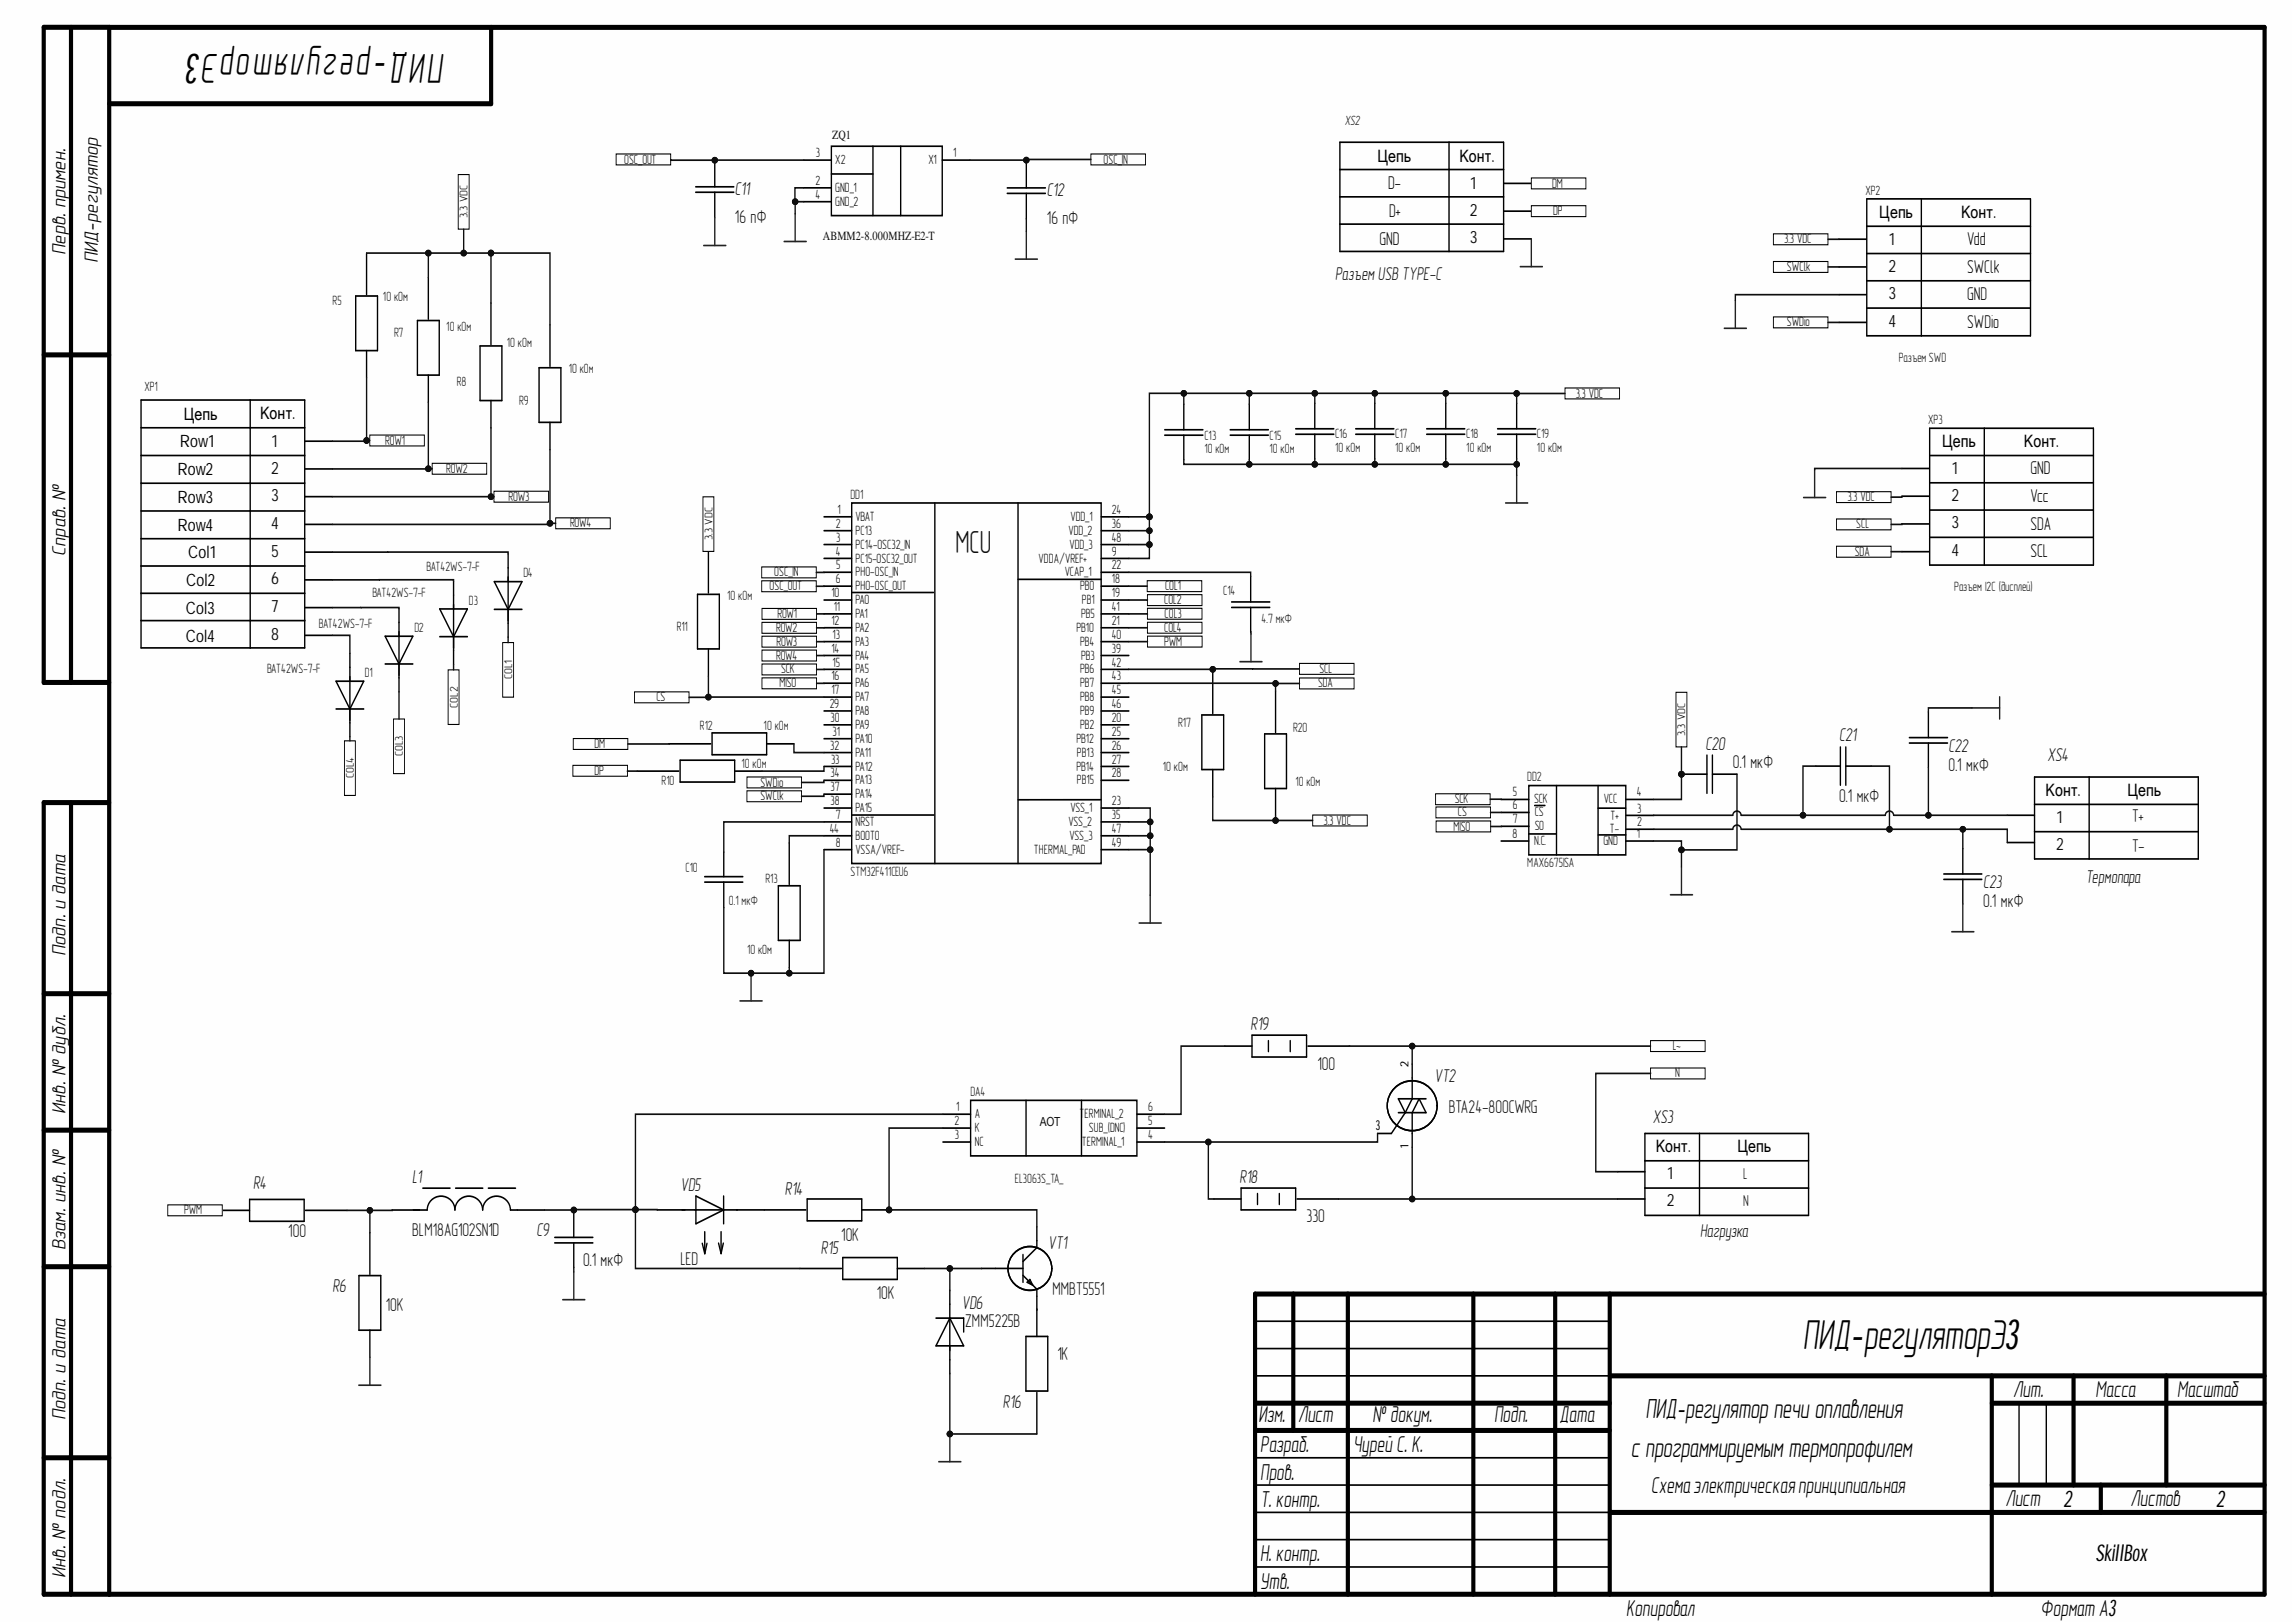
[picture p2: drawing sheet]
<svg xmlns="http://www.w3.org/2000/svg" width="420mm" height="297mm" viewBox="0 0 420 297" stroke-linecap="round" stroke-linejoin="round" font-family="sans-serif">
<defs><g id="words">
<g font-size="7.8">
<text x="81.5" y="9.8" transform="rotate(-180 81.5 9.8)">ПИД-регуляторЭ3</text>
<text x="330" y="246.9">ПИД-регуляторЭ3</text>
</g>
<text font-size="5.8" fill="#0e0e0e" x="174.9" y="101.3">MCU</text>
<g font-size="5.1">
<text x="301.3" y="259.5">ПИД-регулятор печи оплавления</text>
<text x="298.6" y="266.6">с программируемым термопрофилем</text>
</g>
<g font-size="4.3">
<text x="368.6" y="255.7">Лит.</text>
<text x="383.6" y="255.7">Масса</text>
<text x="398.6" y="255.7">Масштаб</text>
<text x="230.4" y="260.3">Изм.</text>
<text x="237.7" y="260.3">Лист</text>
<text x="251.3" y="260.3">№ докум.</text>
<text x="273.5" y="260.3">Подп.</text>
<text x="285.5" y="260.3">Дата</text>
<text x="230.7" y="265.8">Разраб.</text>
<text x="247.7" y="265.8">Чурей С. К.</text>
<text x="230.7" y="270.8">Пров.</text>
<text x="230.7" y="275.8">Т. контр.</text>
<text x="302.3" y="273.3">Схемаэлектрическаяпринципиальная</text>
<text x="367.2" y="275.7">Лист</text>
<text x="377.8" y="275.8">2</text>
<text x="390.1" y="275.7">Листов</text>
<text x="405.7" y="275.8">2</text>
<text x="230.7" y="285.8">Н. контр.</text>
<text x="383.6" y="285.8">SkillBox</text>
<text x="230.7" y="290.8">Утв.</text>
<text x="297.7" y="295.8">Копировал</text>
<text x="373.6" y="295.8">Формат А3</text>
</g>
<g font-size="3.6">
<text x="12" y="46.6" transform="rotate(-90 12 46.6)">Перв. примен.</text>
<text x="17.9" y="48.2" transform="rotate(-90 17.9 48.2)">ПИД-регулятор</text>
<text x="12" y="101.8" transform="rotate(-90 12 101.8)">Справ. №</text>
<text x="12" y="175" transform="rotate(-90 12 175)">Подп. и дата</text>
<text x="12" y="203.9" transform="rotate(-90 12 203.9)">Инв. № дубл.</text>
<text x="12" y="228.8" transform="rotate(-90 12 228.8)">Взам. инв. №</text>
<text x="12" y="260" transform="rotate(-90 12 260)">Подп. и дата</text>
<text x="12" y="288.8" transform="rotate(-90 12 288.8)">Инв. № подл.</text>
</g>
<g font-size="3.4" fill="#0e0e0e">
<text x="134.6" y="35.7">C11</text>
<text x="191.7" y="36">C12</text>
<text x="134.6" y="40.8">16 пФ</text>
<text x="191.7" y="41">16 пФ</text>
<text x="244.4" y="51.3">Разъем USB TYPE-C</text>
<text x="312.3" y="137.2">C20</text>
<text x="336.7" y="135.7">C21</text>
<text x="356.8" y="137.6">C22</text>
<text x="317.3" y="140.5">0.1 мкФ</text>
<text x="356.8" y="141.1">0.1 мкФ</text>
<text x="374.9" y="139.2">XS4</text>
<text x="336.7" y="146.8">0.1 мкФ</text>
<text x="390.3" y="150.5">T+</text>
<text x="390.3" y="155.9">T-</text>
<text x="381.9" y="161.7">Термопара</text>
<text x="363.1" y="166.1">0.1 мкФ</text>
<text x="363.1" y="162.5">C23</text>
<text x="229" y="188.5">R19</text>
<text x="241.2" y="195.8">100</text>
<text x="262.6" y="198">VT2</text>
<text x="265.2" y="203.7">BTA24-800CWRG</text>
<text x="302.6" y="205.5">XS3</text>
<text x="46.3" y="217.6">R4</text>
<text x="75.4" y="216.5">L1</text>
<text x="124.6" y="217.9">VD5</text>
<text x="143.7" y="218.7">R14</text>
<text x="226.9" y="216.5">R18</text>
<text x="52.8" y="226.4">100</text>
<text x="75.4" y="226.2">BLM18AG102SN1D</text>
<text x="98.2" y="226.3">C9</text>
<text x="154" y="227.1">10K</text>
<text x="239.2" y="223.7">330</text>
<text x="311.2" y="226.5">Нагрузка</text>
<text x="106.7" y="231.6">0.1 мкФ</text>
<text x="124.6" y="231.5">LED</text>
<text x="150.3" y="229.4">R15</text>
<text x="191.9" y="228.7">VT1</text>
<text x="60.9" y="236.5">R6</text>
<text x="70.6" y="239.9">10K</text>
<text x="160.5" y="237.8">10K</text>
<text x="176.1" y="239.6">VD6</text>
<text x="192.7" y="237">MMBT5551</text>
<text x="176.7" y="242.8">ZMM5225B</text>
<text x="193.6" y="248.9">1K</text>
<text x="183.6" y="257.8">R16</text>
</g>
<g font-size="3.4">
<text x="254.2" y="34.6">D-</text>
<text x="254.3" y="39.7">D+</text>
<text x="252.6" y="44.8">GND</text>
<text x="360.1" y="44.8">Vdd</text>
<text x="360.1" y="49.9">SWClk</text>
<text x="360.1" y="55">GND</text>
<text x="360.1" y="60.1">SWDio</text>
<text x="371.7" y="86.8">GND</text>
<text x="371.7" y="91.9">Vcc</text>
<text x="371.7" y="96.9">SDA</text>
<text x="371.7" y="102">SCL</text>
</g>
<g font-size="3.1">
<text x="252.2" y="29.7">Цепь</text>
<text x="267.2" y="29.7">Конт.</text>
<text x="344.1" y="39.9">Цепь</text>
<text x="359" y="39.9">Конт.</text>
<text x="33.7" y="76.9">Цепь</text>
<text x="47.6" y="76.7">Конт.</text>
<text x="32.9" y="81.9">Row1</text>
<text x="355.6" y="81.9">Цепь</text>
<text x="370.5" y="81.9">Конт.</text>
<text x="32.5" y="87">Row2</text>
<text x="32.5" y="92">Row3</text>
<text x="32.5" y="97.1">Row4</text>
<text x="34.1" y="107.3">Col2</text>
<text x="34.4" y="102.2">Col1</text>
<text x="34" y="112.3">Col3</text>
<text x="34" y="117.4">Col4</text>
<text x="374.5" y="145.6">Конт.</text>
<text x="389.5" y="145.6">Цепь</text>
<text x="303.1" y="210.8">Конт.</text>
<text x="318.1" y="210.8">Цепь</text>
</g>
<g font-size="3.1" fill="#0e0e0e">
<text x="269.1" y="34.5">1</text>
<text x="269.1" y="39.5">2</text>
<text x="269.1" y="44.5">3</text>
<text x="345.8" y="44.8">1</text>
<text x="345.8" y="49.7">2</text>
<text x="345.8" y="54.7">3</text>
<text x="345.8" y="59.8">4</text>
<text x="49.6" y="81.7">1</text>
<text x="49.6" y="86.7">2</text>
<text x="357.3" y="86.7">1</text>
<text x="49.6" y="91.7">3</text>
<text x="357.3" y="91.7">2</text>
<text x="49.6" y="96.8">4</text>
<text x="49.6" y="101.9">5</text>
<text x="357.3" y="96.7">3</text>
<text x="357.3" y="101.8">4</text>
<text x="49.6" y="106.9">6</text>
<text x="49.6" y="112">7</text>
<text x="49.6" y="117.1">8</text>
<text x="376.5" y="150.6">1</text>
<text x="376.5" y="155.6">2</text>
<text x="305.2" y="215.8">1</text>
<text x="305.2" y="220.8">2</text>
</g>
<g font-size="2.9" fill="#0e0e0e">
<text x="319.1" y="215.8">L</text>
<text x="319.1" y="220.8">N</text>
</g>
<g font-size="2.5" fill="#0e0e0e">
<text x="246.2" y="22.9">XS2</text>
<text x="341.5" y="35.6">XP2</text>
<text x="60.9" y="55.7">R5</text>
<text x="70.1" y="55.1">10 кОм</text>
<text x="72.1" y="61.7">R7</text>
<text x="81.7" y="60.6">10 кОм</text>
<text x="92.8" y="63.4">10 кОм</text>
<text x="26.5" y="71.6">XP1</text>
<text x="83.6" y="70.6">R8</text>
<text x="104.1" y="68.4">10 кОм</text>
<text x="347.6" y="66.2">Разъем SWD</text>
<text x="95.1" y="74.1">R9</text>
<text x="353" y="77.6">XP3</text>
<text x="220.5" y="83">10 кОм</text>
<text x="220.5" y="80.5">C13</text>
<text x="232.4" y="83">10 кОм</text>
<text x="232.4" y="80.5">C15</text>
<text x="244.4" y="82.7">10 кОм</text>
<text x="244.4" y="80.2">C16</text>
<text x="255.4" y="82.7">10 кОм</text>
<text x="255.4" y="80.2">C17</text>
<text x="268.5" y="82.7">10 кОм</text>
<text x="268.5" y="80.2">C18</text>
<text x="281.4" y="82.7">10 кОм</text>
<text x="281.4" y="80.2">C19</text>
<text x="155.7" y="91.3">DD1</text>
<text x="78.1" y="104.6">BAT42WS-7-F</text>
<text x="95.8" y="105.7">D4</text>
<text x="68.2" y="109.3">BAT42WS-7-F</text>
<text x="85.8" y="110.7">D3</text>
<text x="133.1" y="109.8">10 кОм</text>
<text x="224" y="109">C14</text>
<text x="231" y="114">4.7 мкФ</text>
<text x="357.8" y="108.1">Разъем I2C (дисплей)</text>
<text x="58.4" y="115">BAT42WS-7-F</text>
<text x="75.9" y="115.6">D2</text>
<text x="123.9" y="115.6">R11</text>
<text x="48.9" y="123.2">BAT42WS-7-F</text>
<text x="66.8" y="123.9">D1</text>
<text x="128.1" y="133.6">R12</text>
<text x="139.8" y="133.6">10 кОм</text>
<text x="215.7" y="133.1">R17</text>
<text x="236.7" y="134">R20</text>
<text x="121.1" y="143.6">R10</text>
<text x="135.7" y="140.6">10 кОм</text>
<text x="212.9" y="141.1">10 кОм</text>
<text x="237.2" y="143.8">10 кОм</text>
<text x="279.6" y="143">DD2</text>
<text x="125.5" y="159.6">C10</text>
<text x="140.1" y="161.6">R13</text>
<text x="155.7" y="160.3">STM32F411CEU6</text>
<text x="279.6" y="158.7">MAX6675ISA</text>
<text x="133.5" y="165.6">0.1 мкФ</text>
<text x="136.8" y="174.6">10 кОм</text>
<text x="177.7" y="200.6">DA4</text>
<text x="185.8" y="216.6">EL3063S_TA_</text>
</g>
<g font-size="2.5">
<text x="114.3" y="29.9">OSC_OUT</text>
<text x="149.4" y="28.8">3</text>
<text x="174.5" y="28.8">1</text>
<text x="202.1" y="29.9">OSC_IN</text>
<text x="149.3" y="33.8">2</text>
<text x="152.9" y="35.1">GND_1</text>
<text x="152.9" y="30">X2</text>
<text x="170" y="30">X1</text>
<text x="284.2" y="34.3">DM</text>
<text x="149.3" y="36.4">4</text>
<text x="152.9" y="37.6">GND_2</text>
<text x="284.4" y="39.4">DP</text>
<text x="326.6" y="44.5">3.3 VDC</text>
<text x="327.2" y="49.6">SWClk</text>
<text x="327.2" y="59.7">SWDio</text>
<text x="288.5" y="72.8">3.3 VDC</text>
<text x="70.5" y="81.4">ROW1</text>
<text x="81.7" y="86.5">ROW2</text>
<text x="93.1" y="91.6">ROW3</text>
<text x="153.3" y="94.1">1</text>
<text x="156.6" y="95.3">VBAT</text>
<text x="196" y="95.3">VDD_1</text>
<text x="203.6" y="94.1">24</text>
<text x="338.2" y="91.7">3.3 VDC</text>
<text x="104.4" y="96.5">ROW4</text>
<text x="153" y="96.6">2</text>
<text x="153" y="101.7">4</text>
<text x="153.1" y="99.1">3</text>
<text x="156.6" y="97.9">PC13</text>
<text x="156.6" y="100.4">PC14-OSC32_IN</text>
<text x="195.6" y="97.9">VDD_2</text>
<text x="195.8" y="100.4">VDD_3</text>
<text x="203.6" y="101.7">9</text>
<text x="203.6" y="96.6">36</text>
<text x="203.6" y="99.1">48</text>
<text x="339.6" y="101.7">SDA</text>
<text x="339.8" y="96.7">SCL</text>
<text x="141.8" y="105.5">OSC_IN</text>
<text x="153" y="106.8">6</text>
<text x="153.1" y="104.2">5</text>
<text x="156.6" y="103">PC15-OSC32_OUT</text>
<text x="156.6" y="105.5">PH0-OSC_IN</text>
<text x="190.1" y="103">VDDA/VREF+</text>
<text x="195" y="105.5">VCAP_1</text>
<text x="203.6" y="106.8">18</text>
<text x="203.6" y="104.2">22</text>
<text x="140.9" y="108">OSC_OUT</text>
<text x="142.3" y="113.1">ROW1</text>
<text x="152.2" y="109.3">10</text>
<text x="152.7" y="111.8">11</text>
<text x="156.6" y="108">PH0-OSC_OUT</text>
<text x="156.6" y="110.6">PA0</text>
<text x="156.6" y="113.1">PA1</text>
<text x="197.7" y="108">PB0</text>
<text x="197.9" y="113.1">PB5</text>
<text x="198.1" y="110.6">PB1</text>
<text x="203.6" y="109.3">19</text>
<text x="203.6" y="111.8">41</text>
<text x="213.1" y="110.6">COL2</text>
<text x="213.2" y="113.1">COL3</text>
<text x="213.3" y="108">COL1</text>
<text x="142.1" y="115.6">ROW2</text>
<text x="142.2" y="118.2">ROW3</text>
<text x="152.2" y="114.4">12</text>
<text x="152.2" y="119.5">14</text>
<text x="152.4" y="116.9">13</text>
<text x="156.6" y="115.6">PA2</text>
<text x="156.6" y="118.2">PA3</text>
<text x="197.1" y="115.6">PB10</text>
<text x="197.7" y="118.2">PB4</text>
<text x="203.6" y="114.4">21</text>
<text x="203.6" y="116.9">40</text>
<text x="203.6" y="119.5">39</text>
<text x="213.1" y="115.6">COL4</text>
<text x="213.1" y="118.2">PWM</text>
<text x="142.1" y="120.7">ROW4</text>
<text x="142.7" y="125.8">MISO</text>
<text x="143" y="123.3">SCK</text>
<text x="152.2" y="124.5">16</text>
<text x="152.4" y="122">15</text>
<text x="156.6" y="120.7">PA4</text>
<text x="156.6" y="123.3">PA5</text>
<text x="156.6" y="125.8">PA6</text>
<text x="197.7" y="125.8">PB7</text>
<text x="197.7" y="123.3">PB6</text>
<text x="197.9" y="120.7">PB3</text>
<text x="203.6" y="124.5">43</text>
<text x="203.6" y="122">42</text>
<text x="241.3" y="125.8">SDA</text>
<text x="241.6" y="123.2">SCL</text>
<text x="120.2" y="128.3">CS</text>
<text x="151.9" y="129.6">29</text>
<text x="152.2" y="127.1">17</text>
<text x="156.6" y="128.3">PA7</text>
<text x="156.6" y="130.9">PA8</text>
<text x="197.7" y="130.9">PB9</text>
<text x="197.7" y="128.3">PB8</text>
<text x="203.6" y="129.6">46</text>
<text x="203.6" y="127.1">45</text>
<text x="108.9" y="136.9">DM</text>
<text x="152" y="137.2">32</text>
<text x="152.1" y="132.1">30</text>
<text x="152.4" y="134.7">31</text>
<text x="156.6" y="135.9">PA10</text>
<text x="156.6" y="133.4">PA9</text>
<text x="197.1" y="135.9">PB12</text>
<text x="197.7" y="133.4">PB2</text>
<text x="203.6" y="132.1">20</text>
<text x="203.6" y="137.2">26</text>
<text x="203.6" y="134.7">25</text>
<text x="108.9" y="141.8">DP</text>
<text x="139.2" y="144">SWDio</text>
<text x="152.1" y="142.3">34</text>
<text x="152.2" y="139.8">33</text>
<text x="156.6" y="143.6">PA13</text>
<text x="156.6" y="141">PA12</text>
<text x="156.6" y="138.5">PA11</text>
<text x="197.1" y="141">PB14</text>
<text x="197.2" y="143.6">PB15</text>
<text x="197.2" y="138.5">PB13</text>
<text x="203.6" y="142.3">28</text>
<text x="203.6" y="139.8">27</text>
<text x="139.2" y="146.4">SWClk</text>
<text x="152.1" y="147.4">38</text>
<text x="152.1" y="144.8">37</text>
<text x="153" y="149.9">7</text>
<text x="156.6" y="148.6">PA15</text>
<text x="156.6" y="146.1">PA14</text>
<text x="196" y="148.6">VSS_1</text>
<text x="203.6" y="147.4">23</text>
<text x="203.6" y="149.9">35</text>
<text x="266.3" y="147">SCK</text>
<text x="266.9" y="149.4">CS</text>
<text x="277" y="148.1">6</text>
<text x="277" y="145.8">5</text>
<text x="280.9" y="147">SCK</text>
<text x="281" y="149.4">CS</text>
<text x="293.7" y="147">VCC</text>
<text x="294.8" y="150">T+</text>
<text x="299.7" y="145.8">4</text>
<text x="299.7" y="148.7">3</text>
<text x="151.9" y="152.4">44</text>
<text x="153" y="155">8</text>
<text x="156.6" y="151.2">NRST</text>
<text x="156.6" y="153.7">BOOT0</text>
<text x="195.6" y="151.2">VSS_2</text>
<text x="195.8" y="153.7">VSS_3</text>
<text x="203.6" y="155">49</text>
<text x="203.6" y="152.4">47</text>
<text x="242.3" y="150.9">3.3 VDC</text>
<text x="266.1" y="152">MISO</text>
<text x="276.9" y="153.4">8</text>
<text x="277" y="150.7">7</text>
<text x="280.9" y="154.6">N.C.</text>
<text x="281" y="151.9">SO</text>
<text x="293.6" y="154.6">GND</text>
<text x="294.8" y="152.5">T-</text>
<text x="299.7" y="153.4">1</text>
<text x="299.7" y="151.3">2</text>
<text x="156.6" y="156.3">VSSA/VREF-</text>
<text x="189.3" y="156.3">THERMAL_PAD</text>
<text x="306.3" y="192.2">L~</text>
<text x="306.7" y="197.2">N</text>
<text x="175.1" y="203.4">1</text>
<text x="210.2" y="203.4">6</text>
<text x="174.7" y="205.9">2</text>
<text x="174.8" y="208.4">3</text>
<text x="178.5" y="204.6">A</text>
<text x="178.5" y="207.2">K</text>
<text x="178.5" y="209.7">NC</text>
<text x="197.7" y="204.6">TERMINAL_2</text>
<text x="198.1" y="209.7">TERMINAL_1</text>
<text x="199.4" y="207.2">SUB_(DNC)</text>
<text x="210.2" y="205.9">5</text>
<text x="210.2" y="208.4">4</text>
<text x="251.9" y="206.8">3</text>
<text x="33.7" y="222.2">PWM</text>
</g>
<g font-size="2.3" fill="#0e0e0e">
<text x="152.3" y="25.4">ZQ1</text>
<text x="150.6" y="44">ABMM2-8.000MHZ-E2-T</text>
<text x="190.4" y="206">АОТ</text>
</g>
<g font-size="2.1">
<text x="257.9" y="195.3" transform="rotate(-90 257.9 195.3)">2</text>
<text x="257.9" y="210.1" transform="rotate(-90 257.9 210.1)">1</text>
</g>
<g font-size="2">
<text x="85.6" y="39.9" transform="rotate(-90 85.6 39.9)">3.3 VDC</text>
<text x="130.4" y="98.9" transform="rotate(-90 130.4 98.9)">3.3 VDC</text>
<text x="93.8" y="124.3" transform="rotate(-90 93.8 124.3)">COL1</text>
<text x="83.8" y="129.5" transform="rotate(-90 83.8 129.5)">COL2</text>
<text x="308.5" y="134.7" transform="rotate(-90 308.5 134.7)">3.3 VDC</text>
<text x="64.8" y="142.5" transform="rotate(-90 64.8 142.5)">COL4</text>
<text x="73.8" y="138.4" transform="rotate(-90 73.8 138.4)">COL3</text>
</g>
</g></defs>
<g fill="#fefefe">
<path d="M0 0h419.6v296.8h-419.6z" fill-rule="evenodd"/>
<path d="M0 0h419.6v296.8h-419.6z" fill-rule="evenodd"/>
</g>
<g fill="none" stroke="#000" stroke-width=".84">
<path d="M13 5v119.9M20 5v286.8M89.9 5v14h-69.9M8 64.9h12M20 124.9h-12v-119.9h406.6v286.8h-406.6v-144.9h12M13 146.9v144.9M8 181.9h12M8 206.8h12M8 231.8h12M236.8 236.8v25M246.8 236.8v55M269.7 236.8v55"/>
<path d="M284.7 236.8v55M294.7 236.8v55M414.6 236.8h-184.8v55M229.8 256.8h64.9M294.7 251.8h119.9M364.7 256.8h49.9M364.7 251.8v40M379.6 251.8v20M396.6 251.8v20M8 266.8h12M229.8 261.8h64.9M294.7 276.8h119.9"/>
<path d="M364.7 271.8h49.9M384.6 271.8v5"/>
</g>
<path d="M229.8 251.8h64.9M229.8 246.8h64.9M229.8 241.8h64.9M369.7 256.8v15M374.6 256.8v15M229.8 276.8h64.9M229.8 271.8h64.9M229.8 266.8h64.9M229.8 281.8h64.9M229.8 286.8h64.9" fill="none" stroke="#000" stroke-width=".28"/>
<path d="M286.5 71h10v2h-10z" fill-rule="evenodd" fill="#fefefe"/>
<path d="M286.5 71h10v2h-10z" fill="none" stroke="#000" stroke-width=".18"/>
<g fill="none" stroke="#000" stroke-width=".28">
<path d="M65.1 54.2h4v10h-4zM67.1 46.3v7.6M25.8 78.2v-5h30v5M45.8 73.2v5M45.8 78.3v5M67.1 64.2v5M213.2 78.7h7M213.2 79.6h7M216.7 74v4.7M216.7 79.6v4.6M225.2 78.7h7M225.2 79.6h7"/>
<path d="M228.7 74v4.7M228.7 79.6v4.6M237.2 78.5h7M237.2 79.5h7M240.7 73.8v4.7M240.7 79.5v4.5M248.2 78.5h7M248.2 79.5h7M251.7 73.8v4.7M251.7 79.5v4.5M261.2 78.5h7M261.2 79.5h7"/>
<path d="M264.7 73.8v4.7M264.7 79.5v4.5M274.2 78.5h7M274.2 79.5h7M277.7 73.8v4.7M277.7 79.5v4.5M25.8 83.3v-5h30v5M25.8 88.4v-5h30v5M25.8 93.4v-5h30v5M25.8 98.5v-5h30v5M25.8 98.6h30v20h-30zM45.8 83.4v5"/>
<path d="M45.8 88.4v5M45.8 93.5v5M45.8 98.6v20M55.9 80.7h5M55.9 85.8h5M55.9 90.9h5M55.9 96h5M25.8 113.6h30M25.8 108.6h30M25.8 103.6h30M55.9 101.1h5M55.9 106.1h5"/>
<path d="M55.9 111.2h5M55.9 116.3h5M64.1 119.6v15.2M70.5 116.4h5.1l-2.6 5.1zM73 111.4v15.2M80.5 111.4h5.1l-2.6 5.1zM80.5 116.5h5.1M83 106.4v15.2M90.5 106.4h5.1l-2.6 5.1zM90.5 111.5h5.1M93 101.4v15.2M61.5 124.7h5.1l-2.5 5.1z"/>
<path d="M61.5 129.8h5.1M70.5 121.5h5.1"/>
</g>
<path d="M275.6 92.1h4.1M277.7 87v5.1M208.5 168.9h4.1M210.6 163.9v5" fill="none" stroke="#262626" stroke-width=".28"/>
<path d="M83.9 31.9h2v10h-2z" fill-rule="evenodd" fill="#fefefe"/>
<path d="M83.9 31.9h2v10h-2z" fill="none" stroke="#000" stroke-width=".18"/>
<path d="M76.4 58.7h4v10h-4zM78.4 50.8v7.6M89.9 55.5v7.6M100.7 59.5v7.6M78.4 68.7v4.9M87.9 63.3h4v10h-4zM89.9 73.3v5M98.7 67.3h4v10h-4zM100.7 77.3v5" fill="none" stroke="#000" stroke-width=".28"/>
<path d="M139.5 106.3h9.9v2h-9.9z" fill-rule="evenodd" fill="#fefefe"/>
<path d="M139.5 106.3h9.9v2h-9.9z" fill="none" stroke="#000" stroke-width=".18"/>
<path d="M139.5 103.8h9.9v2h-9.9z" fill-rule="evenodd" fill="#fefefe"/>
<path d="M139.5 103.8h9.9v2h-9.9z" fill="none" stroke="#000" stroke-width=".18"/>
<path d="M139.5 121.5h10v2h-10z" fill-rule="evenodd" fill="#fefefe"/>
<path d="M139.5 121.5h10v2h-10z" fill="none" stroke="#000" stroke-width=".18"/>
<path d="M139.5 124.1h10v2h-10z" fill-rule="evenodd" fill="#fefefe"/>
<path d="M139.5 124.1h10v2h-10z" fill="none" stroke="#000" stroke-width=".18"/>
<path d="M116.2 126.6h9.9v2h-9.9z" fill-rule="evenodd" fill="#fefefe"/>
<path d="M116.2 126.6h9.9v2h-9.9z" fill="none" stroke="#000" stroke-width=".18"/>
<path d="M237.9 121.4h10v2h-10z" fill-rule="evenodd" fill="#fefefe"/>
<path d="M237.9 121.4h10v2h-10z" fill="none" stroke="#000" stroke-width=".18"/>
<path d="M237.9 124.1h10v2h-10z" fill-rule="evenodd" fill="#fefefe"/>
<path d="M237.9 124.1h10v2h-10z" fill="none" stroke="#000" stroke-width=".18"/>
<path d="M144.5 154.3v7.6M142.5 162.1h4v10h-4zM144.5 172.1v5" fill="none" stroke="#000" stroke-width=".28"/>
<path d="M137.5 178.1v5.1M135.5 183.2h4" fill="none" stroke="#262626" stroke-width=".28"/>
<circle cx="137.5" cy="178.1" r=".51" fill="#0e0e0e"/>
<circle cx="137.5" cy="178.1" r=".51" fill="none" stroke="#0e0e0e" stroke-width=".18"/>
<path d="M245.3 26h30v20h-30zM245.3 36h30M245.3 31h30M265.3 26v20M275.4 38.6h5M275.4 33.6h5M245.3 41h30M275.4 43.7h5M132.5 155.9v4.5M129 161.4h7M129 160.4h7M132.5 161.4v4.7" fill="none" stroke="#000" stroke-width=".28"/>
<path d="M63.1 135.6h2v10h-2z" fill-rule="evenodd" fill="#fefefe"/>
<path d="M63.1 135.6h2v10h-2z" fill="none" stroke="#000" stroke-width=".18"/>
<path d="M72.1 131.6h1.9v10h-1.9z" fill-rule="evenodd" fill="#fefefe"/>
<path d="M72.1 131.6h1.9v10h-1.9z" fill="none" stroke="#000" stroke-width=".18"/>
<path d="M82 122.6h2v10h-2z" fill-rule="evenodd" fill="#fefefe"/>
<path d="M82 122.6h2v10h-2z" fill="none" stroke="#000" stroke-width=".18"/>
<path d="M92 117.6h2v10h-2z" fill-rule="evenodd" fill="#fefefe"/>
<path d="M92 117.6h2v10h-2z" fill="none" stroke="#000" stroke-width=".18"/>
<path d="M210.1 113.9h10v2h-10z" fill-rule="evenodd" fill="#fefefe"/>
<path d="M210.1 113.9h10v2h-10z" fill="none" stroke="#000" stroke-width=".18"/>
<path d="M210.1 111.3h10v2h-10z" fill-rule="evenodd" fill="#fefefe"/>
<path d="M210.1 111.3h10v2h-10z" fill="none" stroke="#000" stroke-width=".18"/>
<path d="M210.1 108.8h10v2h-10z" fill-rule="evenodd" fill="#fefefe"/>
<path d="M210.1 108.8h10v2h-10z" fill="none" stroke="#000" stroke-width=".18"/>
<path d="M210 106.3h10v2h-10z" fill-rule="evenodd" fill="#fefefe"/>
<path d="M210 106.3h10v2h-10z" fill="none" stroke="#000" stroke-width=".18"/>
<path d="M139.5 119h10v2h-10z" fill-rule="evenodd" fill="#fefefe"/>
<path d="M139.5 119h10v2h-10z" fill="none" stroke="#000" stroke-width=".18"/>
<path d="M139.5 116.4h10v2h-10z" fill-rule="evenodd" fill="#fefefe"/>
<path d="M139.5 116.4h10v2h-10z" fill="none" stroke="#000" stroke-width=".18"/>
<path d="M139.5 113.9h10v2h-10z" fill-rule="evenodd" fill="#fefefe"/>
<path d="M139.5 113.9h10v2h-10z" fill="none" stroke="#000" stroke-width=".18"/>
<path d="M139.5 111.4h10v2h-10z" fill-rule="evenodd" fill="#fefefe"/>
<path d="M139.5 111.4h10v2h-10z" fill="none" stroke="#000" stroke-width=".18"/>
<path d="M101.7 94.8h10v2h-10z" fill-rule="evenodd" fill="#fefefe"/>
<path d="M101.7 94.8h10v2h-10z" fill="none" stroke="#000" stroke-width=".18"/>
<path d="M90.4 89.9h10v2h-10z" fill-rule="evenodd" fill="#fefefe"/>
<path d="M90.4 89.9h10v2h-10z" fill="none" stroke="#000" stroke-width=".18"/>
<path d="M79.1 84.8h10v2h-10z" fill-rule="evenodd" fill="#fefefe"/>
<path d="M79.1 84.8h10v2h-10z" fill="none" stroke="#000" stroke-width=".18"/>
<path d="M67.7 79.6h10v2h-10z" fill-rule="evenodd" fill="#fefefe"/>
<path d="M67.7 79.6h10v2h-10z" fill="none" stroke="#000" stroke-width=".18"/>
<path d="M280.4 37.6h9.9v2h-9.9z" fill-rule="evenodd" fill="#fefefe"/>
<path d="M280.4 37.6h9.9v2h-9.9z" fill="none" stroke="#000" stroke-width=".18"/>
<path d="M280.4 32.6h9.9v2h-9.9z" fill-rule="evenodd" fill="#fefefe"/>
<path d="M280.4 32.6h9.9v2h-9.9z" fill="none" stroke="#000" stroke-width=".18"/>
<path d="M278.3 48.8h4.1M280.4 43.7v5.1" fill="none" stroke="#262626" stroke-width=".28"/>
<path d="M104.9 140.1h10v2h-10z" fill-rule="evenodd" fill="#fefefe"/>
<path d="M104.9 140.1h10v2h-10z" fill="none" stroke="#000" stroke-width=".18"/>
<path d="M105 135.2h9.9v2h-9.9z" fill-rule="evenodd" fill="#fefefe"/>
<path d="M105 135.2h9.9v2h-9.9z" fill="none" stroke="#000" stroke-width=".18"/>
<path d="M220 130.9h4v9.9h-4zM222 123v7.6M231.5 134.3h4v10h-4zM233.5 126.5v7.6M222 140.8v5M233.5 144.3v5" fill="none" stroke="#000" stroke-width=".28"/>
<path d="M240.3 149.2h10v2h-10z" fill-rule="evenodd" fill="#fefefe"/>
<path d="M240.3 149.2h10v2h-10z" fill="none" stroke="#000" stroke-width=".18"/>
<path d="M336.2 95h10v2h-10z" fill-rule="evenodd" fill="#fefefe"/>
<path d="M336.2 95h10v2h-10z" fill="none" stroke="#000" stroke-width=".18"/>
<path d="M336.2 100h10v2h-10z" fill-rule="evenodd" fill="#fefefe"/>
<path d="M336.2 100h10v2h-10z" fill="none" stroke="#000" stroke-width=".18"/>
<path d="M353.3 78.4h30v19.9h-30zM363.3 78.4v19.9M348.2 90.8h5M348.2 95.9h5M348.2 85.7h5M353.3 98.4v5h30v-5M353.3 83.4h30M353.3 88.4h30M353.3 93.4h30M363.3 98.4v5M348.2 101h5" fill="none" stroke="#000" stroke-width=".28"/>
<path d="M330.2 91.1h4.1M332.2 86v5.1" fill="none" stroke="#262626" stroke-width=".28"/>
<path d="M336.2 90h10v2h-10z" fill-rule="evenodd" fill="#fefefe"/>
<path d="M336.2 90h10v2h-10z" fill="none" stroke="#000" stroke-width=".18"/>
<path d="M341.8 36.4h29.9v20h-29.9zM351.8 36.4v20M336.7 48.9h5M336.7 53.9h5M336.7 43.8h5M336.7 59h5M341.8 56.5v5h29.9v-5M341.8 41.4h29.9M341.8 46.4h29.9M341.8 51.4h29.9M351.8 56.5v5" fill="none" stroke="#000" stroke-width=".28"/>
<path d="M324.7 42.8h10v2h-10z" fill-rule="evenodd" fill="#fefefe"/>
<path d="M324.7 42.8h10v2h-10z" fill="none" stroke="#000" stroke-width=".18"/>
<path d="M317.7 55v5.1M315.7 60.1h4" fill="none" stroke="#262626" stroke-width=".28"/>
<path d="M136.7 144.7h10v2h-10z" fill-rule="evenodd" fill="#fefefe"/>
<path d="M136.7 144.7h10v2h-10z" fill="none" stroke="#000" stroke-width=".18"/>
<path d="M136.8 142.2h9.9v2h-9.9z" fill-rule="evenodd" fill="#fefefe"/>
<path d="M136.8 142.2h9.9v2h-9.9z" fill="none" stroke="#000" stroke-width=".18"/>
<path d="M324.7 47.9h10v2h-10z" fill-rule="evenodd" fill="#fefefe"/>
<path d="M324.7 47.9h10v2h-10z" fill="none" stroke="#000" stroke-width=".18"/>
<path d="M324.7 58h10v2h-10z" fill-rule="evenodd" fill="#fefefe"/>
<path d="M324.7 58h10v2h-10z" fill="none" stroke="#000" stroke-width=".18"/>
<path d="M210.1 116.4h10v2h-10z" fill-rule="evenodd" fill="#fefefe"/>
<path d="M210.1 116.4h10v2h-10z" fill="none" stroke="#000" stroke-width=".18"/>
<g fill="none" stroke="#000" stroke-width=".28">
<path d="M150.9 94.6h5M150.9 97.1h5M150.9 99.7h5M155.9 92.1h45.7v65.9h-45.7zM171.2 92v66M186.4 92.1v65.9M201.6 94.6h5.1M201.6 97.1h5.1M201.6 99.7h5.1M127.7 108.8h4v10h-4zM129.7 100.9v7.6M129.7 118.8v5"/>
<path d="M150.9 102.2h5M150.9 104.7h5M150.9 107.3h5M150.9 109.8h5M150.9 112.4h5M150.9 114.9h5M150.9 117.4h5M150.9 120h5M155.9 108.4h15M186.4 106h15.2M201.6 102.2h5.1M201.6 104.7h5.1"/>
<path d="M201.6 107.3h5.1M201.6 109.8h5.1M201.6 112.4h5.1M201.6 114.9h5.1M201.6 117.4h5.1M201.6 120h5.1M150.9 122.5h5M150.9 125h5M150.9 127.6h5M150.9 132.7h5M150.9 137.7h5M150.9 135.2h5"/>
<path d="M150.9 130.1h5M201.6 125h5.1M201.6 127.6h5.1M201.6 132.7h5.1M201.6 137.7h5.1M201.6 135.2h5.1M201.6 130.1h5.1M201.6 122.5h5.1M150.9 150.4h5M150.9 155.5h5M150.9 147.9h5M150.9 142.8h5"/>
<path d="M150.9 140.3h5M150.9 153h5M150.9 145.3h5M156 149.2h15M201.6 146.4h-15.2M201.6 150.4h5.1M201.6 155.5h5.1M201.6 147.9h5.1M201.6 142.8h5.1M201.6 140.3h5.1M201.6 153h5.1"/>
</g>
<path d="M128.7 90.9h2v10h-2z" fill-rule="evenodd" fill="#fefefe"/>
<path d="M128.7 90.9h2v10h-2z" fill="none" stroke="#000" stroke-width=".18"/>
<g fill="none" stroke="#000" stroke-width=".28">
<path d="M225.5 110.2h7M225.5 111.2h7M229 105.5v4.7M229 111.2v4.5M122.5 136.1h7.6M124.5 139.1h10v4h-10zM130.4 134.1h10v4h-10zM140.4 136.1h5M116.7 141.1h7.6M134.5 141.1h5M258.5 194.8v6.3l-1.2 2.5M45.7 219.5h10v4h-10z"/>
<path d="M77.4 217.5h5M83.4 217.5h5M89.4 217.5h5M172.6 203.9h5.1M172.6 206.5h5.1M172.6 209h5.1M177.7 201.4h30.4v10.1h-30.4zM187.8 201.4v10.1M198 201.4v10.1M208.1 203.9h5.1M208.1 206.5h5.1M208.1 209h5.1"/>
<path d="M256 203.6h5.1l-1.3-2.5-1.3 2.5v6.4M257.3 203.6l-2.6 3.8h-2.5M261.1 201.1h-5.1l1.3 2.5M40.7 221.5h5M55.9 221.5h7.6M65.7 233.5h4v10h-4zM67.7 225.6v7.6M71.8 221.5h6.4a2.54 2.54 0 0 1 2.6-2.6 2.54 2.54 0 0 1 2.5 2.6 2.54 2.54 0 0 1 2.5-2.6 2.54 2.54 0 0 1 2.6 2.6 2.54 2.54 0 0 1 2.5-2.6 2.54 2.54 0 0 1 2.5 2.6h6.3M101.6 226.5h6.9M101.6 227.5h6.9M105 221.8v4.7M105 227.5v4.5"/>
<path d="M146.4 232.2h7.6M154.3 230.2h10v4h-10zM164.3 232.2h5M173.9 236.2v15.2M179.7 232.1h7.6M187.3 233.4l2.5 2.6v8.6M187.3 229.6v5.1M188.6 234.2l.5 1-1-.5zM189.8 224.5v3.8l-2.5 2.6M67.7 243.5v4.9M171.4 241.2h5v2.6M173.9 241.2l2.5 5.1h-5z"/>
<path d="M187.8 244.6h4v10h-4zM189.8 254.8v7.6"/>
<circle cx="258.5" cy="202.4" r="4.6"/>
<circle cx="188.6" cy="232.1" r="4"/>
</g>
<path d="M229 116v5.1M227 121.1h4.1M103 237.9h4.1M105 232.8v5.1M65.7 253.5h4M67.7 248.4v5.1M171.9 267.5h4M173.9 262.4v5.1" fill="none" stroke="#262626" stroke-width=".28"/>
<circle cx="173.9" cy="262.4" r=".51" fill="#0e0e0e"/>
<circle cx="173.9" cy="262.4" r=".51" fill="none" stroke="#0e0e0e" stroke-width=".18"/>
<circle cx="162.8" cy="221.4" r=".51" fill="#0e0e0e"/>
<circle cx="162.8" cy="221.4" r=".51" fill="none" stroke="#0e0e0e" stroke-width=".18"/>
<path d="M147.8 219.4h10v4h-10zM139.9 221.4h7.6M157.8 221.4h5" fill="none" stroke="#000" stroke-width=".28"/>
<circle cx="162.8" cy="221.4" r=".51" fill="#0e0e0e"/>
<circle cx="162.8" cy="221.4" r=".51" fill="none" stroke="#0e0e0e" stroke-width=".18"/>
<g fill="none" stroke="#000" stroke-width=".28">
<path d="M224.2 191.5h5M229.2 189.5h10v4h-10zM232.2 190.5v2M236.2 190.5v2M239.5 191.5h7.6M127.4 218.9l5.1 2.5-5.1 2.6zM132.5 218.9v5.1M222.2 219.4h5M227.2 217.4h10v4h-10zM230.2 218.4v2M234.2 218.4v2M237.5 219.4h7.6"/>
<path d="M296.2 219.4h5M296.2 214.4h5M301.2 217.4h29.9M301.2 207.4h29.9v15h-29.9zM301.2 212.4h29.9M311.1 207.4v15M120.3 221.4h12M128.6 227.5l.4 1.9M129 225.4v4M129.4 227.6l-.4 1.8M131.6 227.5l.4 1.9 .4-1.9M132 225.4v4"/>
<path d="M132.5 221.4h7.4"/>
</g>
<path d="M302.2 190.5h10v1.9h-10z" fill-rule="evenodd" fill="#fefefe"/>
<path d="M302.2 190.5h10v1.9h-10z" fill="none" stroke="#000" stroke-width=".18"/>
<path d="M302.2 195.5h10v2h-10z" fill-rule="evenodd" fill="#fefefe"/>
<path d="M302.2 195.5h10v2h-10z" fill="none" stroke="#000" stroke-width=".18"/>
<path d="M30.7 220.5h10v2h-10z" fill-rule="evenodd" fill="#fefefe"/>
<path d="M30.7 220.5h10v2h-10z" fill="none" stroke="#000" stroke-width=".18"/>
<path d="M307.8 158.7v5.1M305.8 163.8h4.1" fill="none" stroke="#262626" stroke-width=".28"/>
<path d="M367.5 149.2h5M367.5 154.2h5M372.5 142.2h30v15h-30zM372.5 147.2h30M372.5 152.2h30M382.5 142.2v15" fill="none" stroke="#000" stroke-width=".28"/>
<circle cx="307.8" cy="141.7" r=".51" fill="#0e0e0e"/>
<circle cx="307.8" cy="141.7" r=".51" fill="none" stroke="#0e0e0e" stroke-width=".18"/>
<path d="M312.5 138.2v7M313.5 138.2v7M307.8 141.7h4.7" fill="none" stroke="#000" stroke-width=".28"/>
<circle cx="307.8" cy="141.7" r=".51" fill="#0e0e0e"/>
<circle cx="307.8" cy="141.7" r=".51" fill="none" stroke="#0e0e0e" stroke-width=".18"/>
<path d="M313.5 141.7h4.5" fill="none" stroke="#000" stroke-width=".28"/>
<path d="M262.8 145.3h10v2h-10z" fill-rule="evenodd" fill="#fefefe"/>
<path d="M262.8 145.3h10v2h-10z" fill="none" stroke="#000" stroke-width=".18"/>
<path d="M262.9 147.7h10v2h-10z" fill-rule="evenodd" fill="#fefefe"/>
<path d="M262.9 147.7h10v2h-10z" fill="none" stroke="#000" stroke-width=".18"/>
<path d="M262.9 150.3h10v2h-10z" fill-rule="evenodd" fill="#fefefe"/>
<path d="M262.9 150.3h10v2h-10z" fill="none" stroke="#000" stroke-width=".18"/>
<g fill="none" stroke="#000" stroke-width=".28">
<path d="M274.8 153.9h5.1M274.8 146.3h5.1M274.9 151.2h5M274.9 148.7h5M279.9 152.6h5.1M279.9 143.8h17.8v12.7h-17.8zM281 147.4h1.9M285 143.8v12.7M292.6 147.9h5M292.6 143.8v12.7M292.6 152.8h5.1M297.7 153.9h5"/>
<path d="M297.7 146.3h5M297.7 151.8h5.1M297.7 149.2h5.1"/>
</g>
<path d="M306.8 126.7h2v10h-2z" fill-rule="evenodd" fill="#fefefe"/>
<path d="M306.8 126.7h2v10h-2z" fill="none" stroke="#000" stroke-width=".18"/>
<path d="M336.9 136.7v7M337.9 136.7v7M349.6 135h7M349.6 136h7M353.1 130.3v4.7M353.1 136v4.5M332.4 140.2h4.5M337.9 140.2h4.7M355.9 160h6.9M359.4 155.3v4.7M355.9 160.9h6.9M359.4 160.9v4.6" fill="none" stroke="#000" stroke-width=".28"/>
<path d="M361 129.6h5.1M366.1 127.5v4.1M357.3 170.5h4.1M359.4 165.5v5" fill="none" stroke="#262626" stroke-width=".28"/>
<path d="M199.7 28.2h10v2h-10z" fill-rule="evenodd" fill="#fefefe"/>
<path d="M199.7 28.2h10v2h-10z" fill="none" stroke="#000" stroke-width=".18"/>
<path d="M112.8 28.2h10v2h-10z" fill-rule="evenodd" fill="#fefefe"/>
<path d="M112.8 28.2h10v2h-10z" fill="none" stroke="#000" stroke-width=".18"/>
<g fill="none" stroke="#000" stroke-width=".28">
<path d="M127.4 35.2h7M127.4 34.2h7M130.9 29.7v4.5M130.9 35.2v4.7M147.1 29.3h5.1M147.1 34.4h5.1M147.1 36.9h5.1M152.2 26.8h20.3v12.7h-20.3zM152.2 31.8h7.6M159.8 26.8v12.7M164.9 26.8v12.7M172.5 29.3h5.1"/>
<path d="M184.4 34.4h7M184.4 35.4h7M187.9 29.9v4.5M187.9 35.4v4.7"/>
</g>
<path d="M130.9 39.9v5M145.6 39.1v5.1M128.8 44.9h4.1M143.6 44.2h4M185.9 47.4h4M187.9 42.4v5" fill="none" stroke="#262626" stroke-width=".28"/>
<path d="M216.7 84.2v.8h12v-.8" fill="none" stroke="#0e0e0e" stroke-width=".28"/>
<circle cx="228.7" cy="85" r=".51" fill="#0e0e0e"/>
<circle cx="228.7" cy="85" r=".51" fill="none" stroke="#0e0e0e" stroke-width=".18"/>
<path d="M240.7 84v1h-12" fill="none" stroke="#0e0e0e" stroke-width=".28"/>
<circle cx="228.7" cy="85" r=".51" fill="#0e0e0e"/>
<circle cx="228.7" cy="85" r=".51" fill="none" stroke="#0e0e0e" stroke-width=".18"/>
<circle cx="240.7" cy="85" r=".51" fill="#0e0e0e"/>
<circle cx="240.7" cy="85" r=".51" fill="none" stroke="#0e0e0e" stroke-width=".18"/>
<path d="M251.7 84v1h-11" fill="none" stroke="#0e0e0e" stroke-width=".28"/>
<circle cx="240.7" cy="85" r=".51" fill="#0e0e0e"/>
<circle cx="240.7" cy="85" r=".51" fill="none" stroke="#0e0e0e" stroke-width=".18"/>
<circle cx="251.7" cy="85" r=".51" fill="#0e0e0e"/>
<circle cx="251.7" cy="85" r=".51" fill="none" stroke="#0e0e0e" stroke-width=".18"/>
<path d="M264.7 84v1h-13" fill="none" stroke="#0e0e0e" stroke-width=".28"/>
<circle cx="251.7" cy="85" r=".51" fill="#0e0e0e"/>
<circle cx="251.7" cy="85" r=".51" fill="none" stroke="#0e0e0e" stroke-width=".18"/>
<circle cx="264.7" cy="85" r=".51" fill="#0e0e0e"/>
<circle cx="264.7" cy="85" r=".51" fill="none" stroke="#0e0e0e" stroke-width=".18"/>
<path d="M264.7 85h13v2" fill="none" stroke="#0e0e0e" stroke-width=".28"/>
<circle cx="264.7" cy="85" r=".51" fill="#0e0e0e"/>
<circle cx="264.7" cy="85" r=".51" fill="none" stroke="#0e0e0e" stroke-width=".18"/>
<circle cx="277.7" cy="85" r=".51" fill="#0e0e0e"/>
<circle cx="277.7" cy="85" r=".51" fill="none" stroke="#0e0e0e" stroke-width=".18"/>
<path d="M277.7 84v1" fill="none" stroke="#0e0e0e" stroke-width=".28"/>
<circle cx="277.7" cy="85" r=".51" fill="#0e0e0e"/>
<circle cx="277.7" cy="85" r=".51" fill="none" stroke="#0e0e0e" stroke-width=".18"/>
<path d="M264.7 72h-13v1.8" fill="none" stroke="#0e0e0e" stroke-width=".28"/>
<circle cx="264.7" cy="72" r=".51" fill="#0e0e0e"/>
<circle cx="264.7" cy="72" r=".51" fill="none" stroke="#0e0e0e" stroke-width=".18"/>
<circle cx="251.7" cy="72" r=".51" fill="#0e0e0e"/>
<circle cx="251.7" cy="72" r=".51" fill="none" stroke="#0e0e0e" stroke-width=".18"/>
<path d="M251.7 72h-11v1.8" fill="none" stroke="#0e0e0e" stroke-width=".28"/>
<circle cx="251.7" cy="72" r=".51" fill="#0e0e0e"/>
<circle cx="251.7" cy="72" r=".51" fill="none" stroke="#0e0e0e" stroke-width=".18"/>
<circle cx="240.7" cy="72" r=".51" fill="#0e0e0e"/>
<circle cx="240.7" cy="72" r=".51" fill="none" stroke="#0e0e0e" stroke-width=".18"/>
<path d="M240.7 72h-12v2" fill="none" stroke="#0e0e0e" stroke-width=".28"/>
<circle cx="240.7" cy="72" r=".51" fill="#0e0e0e"/>
<circle cx="240.7" cy="72" r=".51" fill="none" stroke="#0e0e0e" stroke-width=".18"/>
<circle cx="228.7" cy="72" r=".51" fill="#0e0e0e"/>
<circle cx="228.7" cy="72" r=".51" fill="none" stroke="#0e0e0e" stroke-width=".18"/>
<path d="M228.7 72h-12v2" fill="none" stroke="#0e0e0e" stroke-width=".28"/>
<circle cx="228.7" cy="72" r=".51" fill="#0e0e0e"/>
<circle cx="228.7" cy="72" r=".51" fill="none" stroke="#0e0e0e" stroke-width=".18"/>
<circle cx="216.7" cy="72" r=".51" fill="#0e0e0e"/>
<circle cx="216.7" cy="72" r=".51" fill="none" stroke="#0e0e0e" stroke-width=".18"/>
<path d="M67.1 46.3h11.3v4.5" fill="none" stroke="#0e0e0e" stroke-width=".28"/>
<circle cx="78.4" cy="46.3" r=".51" fill="#0e0e0e"/>
<circle cx="78.4" cy="46.3" r=".51" fill="none" stroke="#0e0e0e" stroke-width=".18"/>
<path d="M89.9 46.3h10.8v13.2" fill="none" stroke="#0e0e0e" stroke-width=".28"/>
<circle cx="89.9" cy="46.3" r=".51" fill="#0e0e0e"/>
<circle cx="89.9" cy="46.3" r=".51" fill="none" stroke="#0e0e0e" stroke-width=".18"/>
<path d="M78.4 46.3h6.5" fill="none" stroke="#0e0e0e" stroke-width=".28"/>
<circle cx="78.4" cy="46.3" r=".51" fill="#0e0e0e"/>
<circle cx="78.4" cy="46.3" r=".51" fill="none" stroke="#0e0e0e" stroke-width=".18"/>
<circle cx="84.9" cy="46.3" r=".51" fill="#0e0e0e"/>
<circle cx="84.9" cy="46.3" r=".51" fill="none" stroke="#0e0e0e" stroke-width=".18"/>
<path d="M89.9 46.3v9.2" fill="none" stroke="#0e0e0e" stroke-width=".28"/>
<circle cx="89.9" cy="46.3" r=".51" fill="#0e0e0e"/>
<circle cx="89.9" cy="46.3" r=".51" fill="none" stroke="#0e0e0e" stroke-width=".18"/>
<path d="M84.9 41.9v4.4h5" fill="none" stroke="#0e0e0e" stroke-width=".28"/>
<circle cx="84.9" cy="46.3" r=".51" fill="#0e0e0e"/>
<circle cx="84.9" cy="46.3" r=".51" fill="none" stroke="#0e0e0e" stroke-width=".18"/>
<circle cx="89.9" cy="46.3" r=".51" fill="#0e0e0e"/>
<circle cx="89.9" cy="46.3" r=".51" fill="none" stroke="#0e0e0e" stroke-width=".18"/>
<path d="M89.9 78.3v12.6h-29" fill="none" stroke="#0e0e0e" stroke-width=".28"/>
<circle cx="89.9" cy="90.9" r=".51" fill="#0e0e0e"/>
<circle cx="89.9" cy="90.9" r=".51" fill="none" stroke="#0e0e0e" stroke-width=".18"/>
<path d="M277.7 72h8.8M60.9 116.3h3.2v3.3" fill="none" stroke="#0e0e0e" stroke-width=".28"/>
<circle cx="277.7" cy="72" r=".51" fill="#0e0e0e"/>
<circle cx="277.7" cy="72" r=".51" fill="none" stroke="#0e0e0e" stroke-width=".18"/>
<path d="M67.1 69.2v11.4M60.9 111.2h12.1v.2M60.9 106.1h22.1v.3M60.9 101.1l32.1-.1v.4M93 116.6v1M64.1 134.8v.8M73 126.6v5M83 121.6v1" fill="none" stroke="#0e0e0e" stroke-width=".28"/>
<circle cx="67.1" cy="80.6" r=".51" fill="#0e0e0e"/>
<circle cx="67.1" cy="80.6" r=".51" fill="none" stroke="#0e0e0e" stroke-width=".18"/>
<path d="M67.7 80.6h-.6v.1h-6.2" fill="none" stroke="#0e0e0e" stroke-width=".28"/>
<circle cx="67.1" cy="80.6" r=".51" fill="#0e0e0e"/>
<circle cx="67.1" cy="80.6" r=".51" fill="none" stroke="#0e0e0e" stroke-width=".18"/>
<path d="M78.4 73.6v12.2" fill="none" stroke="#0e0e0e" stroke-width=".28"/>
<circle cx="78.4" cy="85.8" r=".51" fill="#0e0e0e"/>
<circle cx="78.4" cy="85.8" r=".51" fill="none" stroke="#0e0e0e" stroke-width=".18"/>
<path d="M79.1 85.8h-18.2" fill="none" stroke="#0e0e0e" stroke-width=".28"/>
<circle cx="78.4" cy="85.8" r=".51" fill="#0e0e0e"/>
<circle cx="78.4" cy="85.8" r=".51" fill="none" stroke="#0e0e0e" stroke-width=".18"/>
<path d="M89.9 90.9h.5" fill="none" stroke="#0e0e0e" stroke-width=".28"/>
<circle cx="89.9" cy="90.9" r=".51" fill="#0e0e0e"/>
<circle cx="89.9" cy="90.9" r=".51" fill="none" stroke="#0e0e0e" stroke-width=".18"/>
<path d="M100.7 82.3v13.5" fill="none" stroke="#0e0e0e" stroke-width=".28"/>
<circle cx="100.7" cy="95.8" r=".51" fill="#0e0e0e"/>
<circle cx="100.7" cy="95.8" r=".51" fill="none" stroke="#0e0e0e" stroke-width=".18"/>
<path d="M101.7 95.8h-1v.2h-39.8" fill="none" stroke="#0e0e0e" stroke-width=".28"/>
<circle cx="100.7" cy="95.8" r=".51" fill="#0e0e0e"/>
<circle cx="100.7" cy="95.8" r=".51" fill="none" stroke="#0e0e0e" stroke-width=".18"/>
<path d="M233.5 149.3v.9h6.8" fill="none" stroke="#0e0e0e" stroke-width=".28"/>
<circle cx="233.5" cy="150.2" r=".51" fill="#0e0e0e"/>
<circle cx="233.5" cy="150.2" r=".51" fill="none" stroke="#0e0e0e" stroke-width=".18"/>
<path d="M222 145.8v4.4h11.5" fill="none" stroke="#0e0e0e" stroke-width=".28"/>
<circle cx="233.5" cy="150.2" r=".51" fill="#0e0e0e"/>
<circle cx="233.5" cy="150.2" r=".51" fill="none" stroke="#0e0e0e" stroke-width=".18"/>
<path d="M334.7 48.9h2M334.7 59h2M336.7 53.9h-19v1.1M336.7 43.8h-2M348.2 95.9l-2 .1M348.2 85.7h-16v.3M348.2 90.8v.2h-2M346.2 101h2M150.9 153h-6.4v1.3M150.9 150.4h-18.4v5.5M132.5 166.1v12h12v-1" fill="none" stroke="#0e0e0e" stroke-width=".28"/>
<circle cx="137.5" cy="178.1" r=".51" fill="#0e0e0e"/>
<circle cx="137.5" cy="178.1" r=".51" fill="none" stroke="#0e0e0e" stroke-width=".18"/>
<circle cx="144.5" cy="178.1" r=".51" fill="#0e0e0e"/>
<circle cx="144.5" cy="178.1" r=".51" fill="none" stroke="#0e0e0e" stroke-width=".18"/>
<path d="M150.9 155.5v22.6h-6.4" fill="none" stroke="#0e0e0e" stroke-width=".28"/>
<circle cx="144.5" cy="178.1" r=".51" fill="#0e0e0e"/>
<circle cx="144.5" cy="178.1" r=".51" fill="none" stroke="#0e0e0e" stroke-width=".18"/>
<path d="M206.7 147.9h3.9v2.5" fill="none" stroke="#0e0e0e" stroke-width=".28"/>
<circle cx="210.6" cy="150.4" r=".51" fill="#0e0e0e"/>
<circle cx="210.6" cy="150.4" r=".51" fill="none" stroke="#0e0e0e" stroke-width=".18"/>
<path d="M210.6 155.5v8.4" fill="none" stroke="#0e0e0e" stroke-width=".28"/>
<circle cx="210.6" cy="155.5" r=".51" fill="#0e0e0e"/>
<circle cx="210.6" cy="155.5" r=".51" fill="none" stroke="#0e0e0e" stroke-width=".18"/>
<path d="M150.9 104.7l-1.5 .1M150.9 107.3h-1.5M206.7 153h3.9v2.5h-3.9" fill="none" stroke="#0e0e0e" stroke-width=".28"/>
<circle cx="210.6" cy="155.5" r=".51" fill="#0e0e0e"/>
<circle cx="210.6" cy="155.5" r=".51" fill="none" stroke="#0e0e0e" stroke-width=".18"/>
<circle cx="210.6" cy="153" r=".51" fill="#0e0e0e"/>
<circle cx="210.6" cy="153" r=".51" fill="none" stroke="#0e0e0e" stroke-width=".18"/>
<path d="M206.7 150.4h3.9v2.6" fill="none" stroke="#0e0e0e" stroke-width=".28"/>
<circle cx="210.6" cy="150.4" r=".51" fill="#0e0e0e"/>
<circle cx="210.6" cy="150.4" r=".51" fill="none" stroke="#0e0e0e" stroke-width=".18"/>
<circle cx="210.6" cy="153" r=".51" fill="#0e0e0e"/>
<circle cx="210.6" cy="153" r=".51" fill="none" stroke="#0e0e0e" stroke-width=".18"/>
<path d="M150.9 112.4h-1.4M150.9 114.9h-1.4M150.9 117.4h-1.4M150.9 120h-1.4M129.7 123.8v3.8M150.9 122.5h-1.4M150.9 125l-1.4 .1" fill="none" stroke="#0e0e0e" stroke-width=".28"/>
<circle cx="129.7" cy="127.6" r=".51" fill="#0e0e0e"/>
<circle cx="129.7" cy="127.6" r=".51" fill="none" stroke="#0e0e0e" stroke-width=".18"/>
<path d="M150.9 127.6h-24.8" fill="none" stroke="#0e0e0e" stroke-width=".28"/>
<circle cx="129.7" cy="127.6" r=".51" fill="#0e0e0e"/>
<circle cx="129.7" cy="127.6" r=".51" fill="none" stroke="#0e0e0e" stroke-width=".18"/>
<path d="M206.7 94.6h3.7M206.7 104.7h22.3v.8M122.5 136.1l-7.6 .1M145.4 136.1v1.6h5.5M114.9 141.1h1.8M150.9 140.3v.8h-11.4M150.9 142.8v.4h-4.2M150.9 145.3v.4h-4.2" fill="none" stroke="#0e0e0e" stroke-width=".28"/>
<circle cx="210.4" cy="94.6" r=".51" fill="#0e0e0e"/>
<circle cx="210.4" cy="94.6" r=".51" fill="none" stroke="#0e0e0e" stroke-width=".18"/>
<path d="M216.7 72h-6.3v22.6" fill="none" stroke="#0e0e0e" stroke-width=".28"/>
<circle cx="210.4" cy="94.6" r=".51" fill="#0e0e0e"/>
<circle cx="210.4" cy="94.6" r=".51" fill="none" stroke="#0e0e0e" stroke-width=".18"/>
<circle cx="216.7" cy="72" r=".51" fill="#0e0e0e"/>
<circle cx="216.7" cy="72" r=".51" fill="none" stroke="#0e0e0e" stroke-width=".18"/>
<path d="M210.4 94.6v2.5" fill="none" stroke="#0e0e0e" stroke-width=".28"/>
<circle cx="210.4" cy="97.1" r=".51" fill="#0e0e0e"/>
<circle cx="210.4" cy="97.1" r=".51" fill="none" stroke="#0e0e0e" stroke-width=".18"/>
<circle cx="210.4" cy="94.6" r=".51" fill="#0e0e0e"/>
<circle cx="210.4" cy="94.6" r=".51" fill="none" stroke="#0e0e0e" stroke-width=".18"/>
<path d="M206.7 99.7h3.7v2.5h-3.7" fill="none" stroke="#0e0e0e" stroke-width=".28"/>
<circle cx="210.4" cy="99.7" r=".51" fill="#0e0e0e"/>
<circle cx="210.4" cy="99.7" r=".51" fill="none" stroke="#0e0e0e" stroke-width=".18"/>
<path d="M206.7 97.1h3.7v2.6" fill="none" stroke="#0e0e0e" stroke-width=".28"/>
<circle cx="210.4" cy="97.1" r=".51" fill="#0e0e0e"/>
<circle cx="210.4" cy="97.1" r=".51" fill="none" stroke="#0e0e0e" stroke-width=".18"/>
<circle cx="210.4" cy="99.7" r=".51" fill="#0e0e0e"/>
<circle cx="210.4" cy="99.7" r=".51" fill="none" stroke="#0e0e0e" stroke-width=".18"/>
<path d="M206.7 107.3h3.3M206.7 109.8h3.4M206.7 114.9h3.4M206.7 117.4h3.4M210.1 112.3l-3.4 .1M229 115.7v.3M222 122.5v.5" fill="none" stroke="#0e0e0e" stroke-width=".28"/>
<circle cx="222" cy="122.5" r=".51" fill="#0e0e0e"/>
<circle cx="222" cy="122.5" r=".51" fill="none" stroke="#0e0e0e" stroke-width=".18"/>
<path d="M233.5 125.1h4.4" fill="none" stroke="#0e0e0e" stroke-width=".28"/>
<circle cx="233.5" cy="125.1" r=".51" fill="#0e0e0e"/>
<circle cx="233.5" cy="125.1" r=".51" fill="none" stroke="#0e0e0e" stroke-width=".18"/>
<path d="M237.9 122.4l-31.2 .1" fill="none" stroke="#0e0e0e" stroke-width=".28"/>
<circle cx="222" cy="122.5" r=".51" fill="#0e0e0e"/>
<circle cx="222" cy="122.5" r=".51" fill="none" stroke="#0e0e0e" stroke-width=".18"/>
<path d="M63.5 221.5h4.2" fill="none" stroke="#0e0e0e" stroke-width=".28"/>
<circle cx="67.7" cy="221.5" r=".51" fill="#0e0e0e"/>
<circle cx="67.7" cy="221.5" r=".51" fill="none" stroke="#0e0e0e" stroke-width=".18"/>
<path d="M71.8 221.5h-4.1v4.1" fill="none" stroke="#0e0e0e" stroke-width=".28"/>
<circle cx="67.7" cy="221.5" r=".51" fill="#0e0e0e"/>
<circle cx="67.7" cy="221.5" r=".51" fill="none" stroke="#0e0e0e" stroke-width=".18"/>
<path d="M172.6 206.5h-9.8v14.9h27v3.1" fill="none" stroke="#0e0e0e" stroke-width=".28"/>
<circle cx="162.8" cy="221.4" r=".51" fill="#0e0e0e"/>
<circle cx="162.8" cy="221.4" r=".51" fill="none" stroke="#0e0e0e" stroke-width=".18"/>
<path d="M169.3 232.2h4.6" fill="none" stroke="#0e0e0e" stroke-width=".28"/>
<circle cx="173.9" cy="232.2" r=".51" fill="#0e0e0e"/>
<circle cx="173.9" cy="232.2" r=".51" fill="none" stroke="#0e0e0e" stroke-width=".18"/>
<path d="M173.9 251.4v11h15.9" fill="none" stroke="#0e0e0e" stroke-width=".28"/>
<circle cx="173.9" cy="262.4" r=".51" fill="#0e0e0e"/>
<circle cx="173.9" cy="262.4" r=".51" fill="none" stroke="#0e0e0e" stroke-width=".18"/>
<path d="M179.7 232.1l-5.8 .1v4M189.8 239.6v.2" fill="none" stroke="#0e0e0e" stroke-width=".28"/>
<circle cx="173.9" cy="232.2" r=".51" fill="#0e0e0e"/>
<circle cx="173.9" cy="232.2" r=".51" fill="none" stroke="#0e0e0e" stroke-width=".18"/>
<path d="M99.7 221.5h5.3v.3M105 232v.8" fill="none" stroke="#0e0e0e" stroke-width=".28"/>
<circle cx="105" cy="221.5" r=".51" fill="#0e0e0e"/>
<circle cx="105" cy="221.5" r=".51" fill="none" stroke="#0e0e0e" stroke-width=".18"/>
<path d="M116.3 221.4v10.8h30.1" fill="none" stroke="#0e0e0e" stroke-width=".28"/>
<circle cx="116.3" cy="221.4" r=".51" fill="#0e0e0e"/>
<circle cx="116.3" cy="221.4" r=".51" fill="none" stroke="#0e0e0e" stroke-width=".18"/>
<path d="M172.6 203.9h-56.3v17.5" fill="none" stroke="#0e0e0e" stroke-width=".28"/>
<circle cx="116.3" cy="221.4" r=".51" fill="#0e0e0e"/>
<circle cx="116.3" cy="221.4" r=".51" fill="none" stroke="#0e0e0e" stroke-width=".18"/>
<path d="M120.3 221.4l-15.3 .1" fill="none" stroke="#0e0e0e" stroke-width=".28"/>
<circle cx="105" cy="221.5" r=".51" fill="#0e0e0e"/>
<circle cx="105" cy="221.5" r=".51" fill="none" stroke="#0e0e0e" stroke-width=".18"/>
<circle cx="116.3" cy="221.4" r=".51" fill="#0e0e0e"/>
<circle cx="116.3" cy="221.4" r=".51" fill="none" stroke="#0e0e0e" stroke-width=".18"/>
<path d="M252.2 207.4v1.6h-39" fill="none" stroke="#0e0e0e" stroke-width=".28"/>
<circle cx="221.2" cy="209" r=".51" fill="#0e0e0e"/>
<circle cx="221.2" cy="209" r=".51" fill="none" stroke="#0e0e0e" stroke-width=".18"/>
<path d="M221.2 209v10.4h1" fill="none" stroke="#0e0e0e" stroke-width=".28"/>
<circle cx="221.2" cy="209" r=".51" fill="#0e0e0e"/>
<circle cx="221.2" cy="209" r=".51" fill="none" stroke="#0e0e0e" stroke-width=".18"/>
<path d="M224.2 191.5h-8v12.4h-3M245.1 219.4h51.1" fill="none" stroke="#0e0e0e" stroke-width=".28"/>
<circle cx="258.5" cy="219.4" r=".51" fill="#0e0e0e"/>
<circle cx="258.5" cy="219.4" r=".51" fill="none" stroke="#0e0e0e" stroke-width=".18"/>
<path d="M258.5 210v9.4" fill="none" stroke="#0e0e0e" stroke-width=".28"/>
<circle cx="258.5" cy="219.4" r=".51" fill="#0e0e0e"/>
<circle cx="258.5" cy="219.4" r=".51" fill="none" stroke="#0e0e0e" stroke-width=".18"/>
<path d="M247.1 191.5h11.4M302.2 196.5h-10v17.9h4" fill="none" stroke="#0e0e0e" stroke-width=".28"/>
<circle cx="258.5" cy="191.5" r=".51" fill="#0e0e0e"/>
<circle cx="258.5" cy="191.5" r=".51" fill="none" stroke="#0e0e0e" stroke-width=".18"/>
<path d="M302.2 191.5h-43.7v3.3" fill="none" stroke="#0e0e0e" stroke-width=".28"/>
<circle cx="258.5" cy="191.5" r=".51" fill="#0e0e0e"/>
<circle cx="258.5" cy="191.5" r=".51" fill="none" stroke="#0e0e0e" stroke-width=".18"/>
<path d="M307.8 136.7v9.6h-5.1" fill="none" stroke="#0e0e0e" stroke-width=".28"/>
<circle cx="307.8" cy="141.7" r=".51" fill="#0e0e0e"/>
<circle cx="307.8" cy="141.7" r=".51" fill="none" stroke="#0e0e0e" stroke-width=".18"/>
<path d="M272.8 146.3h2M272.9 148.7h2M274.9 151.2l-2 .1M302.7 153.9h5.1v1.6" fill="none" stroke="#0e0e0e" stroke-width=".28"/>
<circle cx="307.8" cy="155.5" r=".51" fill="#0e0e0e"/>
<circle cx="307.8" cy="155.5" r=".51" fill="none" stroke="#0e0e0e" stroke-width=".18"/>
<path d="M318 141.7v13.8h-10.2v3.2" fill="none" stroke="#0e0e0e" stroke-width=".28"/>
<circle cx="307.8" cy="155.5" r=".51" fill="#0e0e0e"/>
<circle cx="307.8" cy="155.5" r=".51" fill="none" stroke="#0e0e0e" stroke-width=".18"/>
<path d="M332.4 140.2h-2.3v9" fill="none" stroke="#0e0e0e" stroke-width=".28"/>
<circle cx="330.1" cy="149.2" r=".51" fill="#0e0e0e"/>
<circle cx="330.1" cy="149.2" r=".51" fill="none" stroke="#0e0e0e" stroke-width=".18"/>
<path d="M342.6 140.2h3.3v11.6" fill="none" stroke="#0e0e0e" stroke-width=".28"/>
<circle cx="345.9" cy="151.8" r=".51" fill="#0e0e0e"/>
<circle cx="345.9" cy="151.8" r=".51" fill="none" stroke="#0e0e0e" stroke-width=".18"/>
<path d="M361 129.6h-7.9v.7M302.8 151.8h14.4a.76 .76 0 0 1 .8-.8 .76 .76 0 0 1 .8 .8M318.8 151.8h40.6" fill="none" stroke="#0e0e0e" stroke-width=".28"/>
<circle cx="345.9" cy="151.8" r=".51" fill="#0e0e0e"/>
<circle cx="345.9" cy="151.8" r=".51" fill="none" stroke="#0e0e0e" stroke-width=".18"/>
<circle cx="359.4" cy="151.8" r=".51" fill="#0e0e0e"/>
<circle cx="359.4" cy="151.8" r=".51" fill="none" stroke="#0e0e0e" stroke-width=".18"/>
<path d="M353.1 149.2h-6.4a.76 .76 0 0 0-.8-.8 .76 .76 0 0 0-.7 .8h-26.4a.76 .76 0 0 0-.8-.8 .76 .76 0 0 0-.8 .8h-14.4" fill="none" stroke="#0e0e0e" stroke-width=".28"/>
<circle cx="330.1" cy="149.2" r=".51" fill="#0e0e0e"/>
<circle cx="330.1" cy="149.2" r=".51" fill="none" stroke="#0e0e0e" stroke-width=".18"/>
<circle cx="353.1" cy="149.2" r=".51" fill="#0e0e0e"/>
<circle cx="353.1" cy="149.2" r=".51" fill="none" stroke="#0e0e0e" stroke-width=".18"/>
<path d="M353.1 140.5v8.7h14.4" fill="none" stroke="#0e0e0e" stroke-width=".28"/>
<circle cx="353.1" cy="149.2" r=".51" fill="#0e0e0e"/>
<circle cx="353.1" cy="149.2" r=".51" fill="none" stroke="#0e0e0e" stroke-width=".18"/>
<path d="M367.5 154.2v-2.4h-8.1v3.5" fill="none" stroke="#0e0e0e" stroke-width=".28"/>
<circle cx="359.4" cy="151.8" r=".51" fill="#0e0e0e"/>
<circle cx="359.4" cy="151.8" r=".51" fill="none" stroke="#0e0e0e" stroke-width=".18"/>
<path d="M145.6 36.9v2.2" fill="none" stroke="#0e0e0e" stroke-width=".28"/>
<circle cx="145.6" cy="36.9" r=".51" fill="#0e0e0e"/>
<circle cx="145.6" cy="36.9" r=".51" fill="none" stroke="#0e0e0e" stroke-width=".18"/>
<path d="M177.6 29.3h10.3v.6" fill="none" stroke="#0e0e0e" stroke-width=".28"/>
<circle cx="187.9" cy="29.3" r=".51" fill="#0e0e0e"/>
<circle cx="187.9" cy="29.3" r=".51" fill="none" stroke="#0e0e0e" stroke-width=".18"/>
<path d="M199.7 29.2h-11.8v.1" fill="none" stroke="#0e0e0e" stroke-width=".28"/>
<circle cx="187.9" cy="29.3" r=".51" fill="#0e0e0e"/>
<circle cx="187.9" cy="29.3" r=".51" fill="none" stroke="#0e0e0e" stroke-width=".18"/>
<path d="M122.8 29.2v.1h8.1" fill="none" stroke="#0e0e0e" stroke-width=".28"/>
<circle cx="130.9" cy="29.3" r=".51" fill="#0e0e0e"/>
<circle cx="130.9" cy="29.3" r=".51" fill="none" stroke="#0e0e0e" stroke-width=".18"/>
<path d="M147.1 29.3h-16.2v.4M187.9 40.1v2.3" fill="none" stroke="#0e0e0e" stroke-width=".28"/>
<circle cx="130.9" cy="29.3" r=".51" fill="#0e0e0e"/>
<circle cx="130.9" cy="29.3" r=".51" fill="none" stroke="#0e0e0e" stroke-width=".18"/>
<path d="M147.1 34.4h-1.6v2.5h1.6" fill="none" stroke="#0e0e0e" stroke-width=".28"/>
<circle cx="145.6" cy="36.9" r=".51" fill="#0e0e0e"/>
<circle cx="145.6" cy="36.9" r=".51" fill="none" stroke="#0e0e0e" stroke-width=".18"/>
<path d="M206.7 125h26.8v1.5" fill="none" stroke="#0e0e0e" stroke-width=".28"/>
<circle cx="233.5" cy="125.1" r=".51" fill="#0e0e0e"/>
<circle cx="233.5" cy="125.1" r=".51" fill="none" stroke="#0e0e0e" stroke-width=".18"/>
<path d="M264.7 73.8v-1.8h13v1.8" fill="none" stroke="#0e0e0e" stroke-width=".28"/>
<circle cx="277.7" cy="72" r=".51" fill="#0e0e0e"/>
<circle cx="277.7" cy="72" r=".51" fill="none" stroke="#0e0e0e" stroke-width=".18"/>
<circle cx="264.7" cy="72" r=".51" fill="#0e0e0e"/>
<circle cx="264.7" cy="72" r=".51" fill="none" stroke="#0e0e0e" stroke-width=".18"/>
<use href="#words"/>
</svg>
